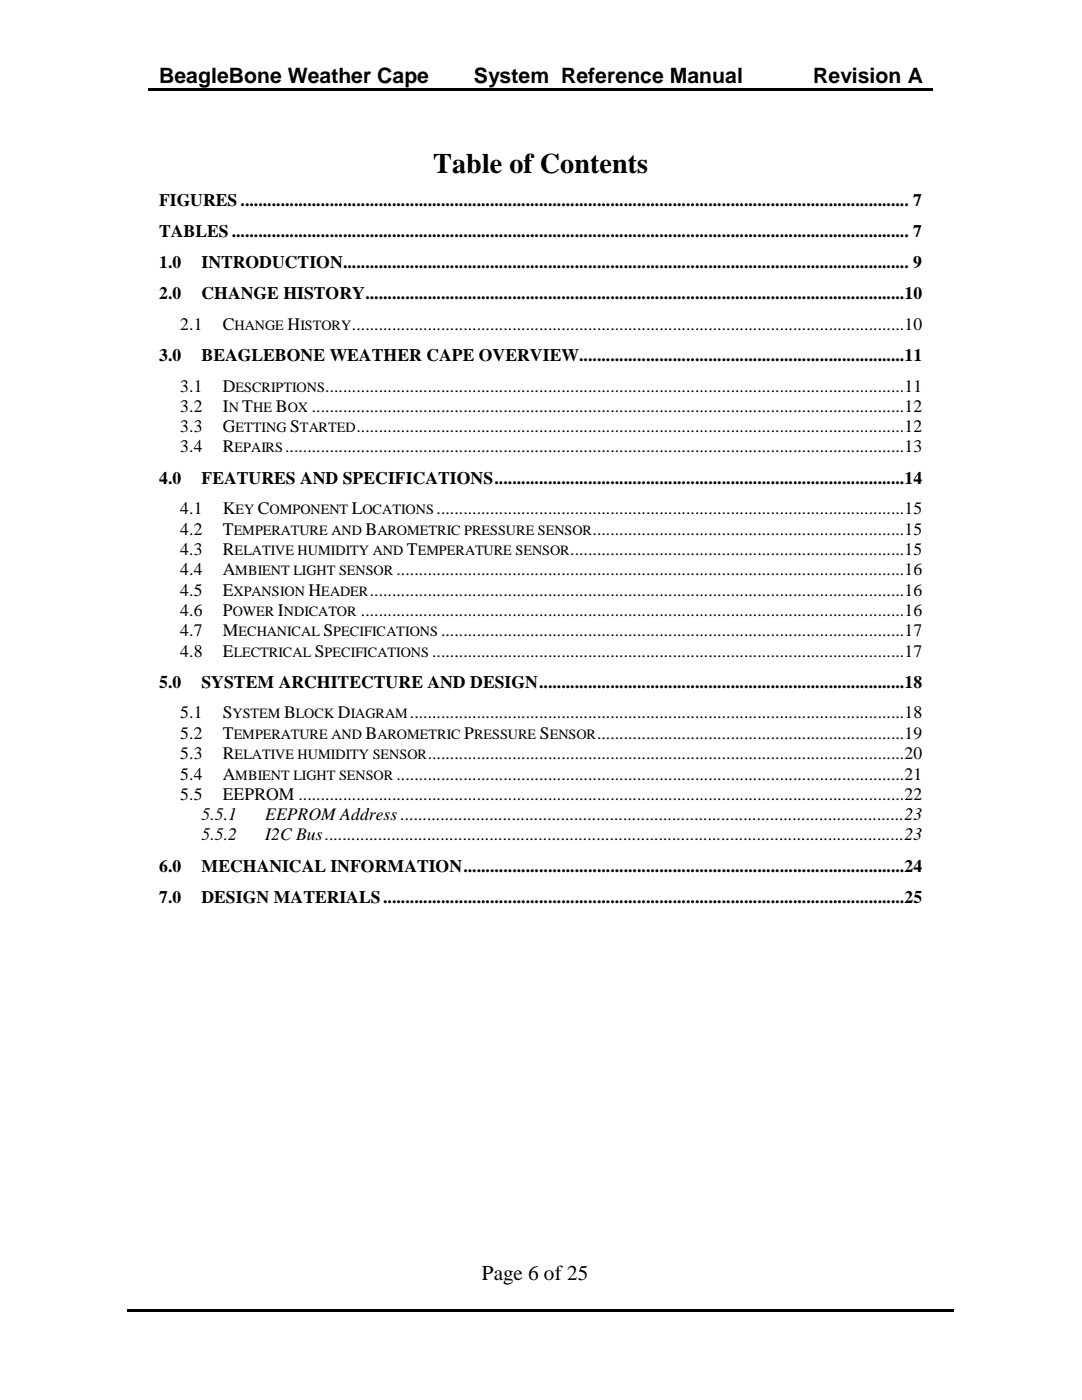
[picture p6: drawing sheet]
<svg xmlns="http://www.w3.org/2000/svg" width="216mm" height="279mm" viewBox="0 0 216 279" stroke-linecap="round" stroke-linejoin="round" font-family="sans-serif">
<defs><g id="words">
<text font-size="5.6" x="86.4" y="34.5">Table of Contents</text>
<g font-size="4.2">
<text x="31.7" y="16.6">BeagleBone Weather Cape</text>
<text x="94.6" y="16.6">System Reference Manual</text>
<text x="162.3" y="16.6">Revision A</text>
<text x="96.1" y="255.4">Page 6 of 25</text>
</g>
<g font-size="3.5">
<text x="31.7" y="41.2">FIGURES ...................................................................................................................................................... 7</text>
<text x="31.7" y="47.4">TABLES ........................................................................................................................................................ 7</text>
<text x="31.7" y="53.5">1.0</text>
<text x="40.2" y="53.5">INTRODUCTION............................................................................................................................... 9</text>
<text x="31.7" y="59.7">2.0</text>
<text x="40.2" y="59.7">CHANGE HISTORY .........................................................................................................................10</text>
<text x="36" y="65.8">2.1</text>
<text x="44.4" y="65.8">C</text>
<text x="57.4" y="65.8">H</text>
<text x="70.2" y="65.8">............................................................................................................................10</text>
<text x="31.7" y="72.1">3.0</text>
<text x="40.2" y="72.1">BEAGLEBONE WEATHER CAPE OVERVIEW.........................................................................11</text>
<text x="36" y="78.1">3.1</text>
<text x="36" y="82.2">3.2</text>
<text x="44.4" y="78.1">D</text>
<text x="44.4" y="82.2">I</text>
<text x="48.3" y="82.2">T</text>
<text x="55" y="82.2">B</text>
<text x="62.2" y="82.2">.....................................................................................................................................12</text>
<text x="64.9" y="78.1">..................................................................................................................................11</text>
<text x="36" y="86.2">3.3</text>
<text x="44.4" y="86.2">G</text>
<text x="57.9" y="86.2">S</text>
<text x="71.1" y="86.2">...........................................................................................................................12</text>
<text x="36" y="90.3">3.4</text>
<text x="44.4" y="90.3">R</text>
<text x="56.9" y="90.3">...........................................................................................................................................13</text>
<text x="31.7" y="96.6">4.0</text>
<text x="40.2" y="96.6">FEATURES AND SPECIFICATIONS ............................................................................................14</text>
<text x="36" y="102.7">4.1</text>
<text x="36" y="106.7">4.2</text>
<text x="44.4" y="102.7">K</text>
<text x="44.4" y="106.7">T</text>
<text x="51.5" y="102.7">C</text>
<text x="70.2" y="102.7">L</text>
<text x="72.9" y="106.7">B</text>
<text x="87.1" y="102.7">.........................................................................................................15</text>
<text x="118.2" y="106.7">......................................................................15</text>
<text x="36" y="110.8">4.3</text>
<text x="44.4" y="110.8">R</text>
<text x="81.2" y="110.8">T</text>
<text x="113.8" y="110.8">...........................................................................15</text>
<text x="36" y="114.8">4.4</text>
<text x="36" y="118.9">4.5</text>
<text x="44.4" y="114.8">A</text>
<text x="44.4" y="118.9">E</text>
<text x="61.6" y="118.9">H</text>
<text x="73.8" y="118.9">........................................................................................................................16</text>
<text x="79.1" y="114.8">..................................................................................................................16</text>
<text x="36" y="122.9">4.6</text>
<text x="44.4" y="122.9">P</text>
<text x="55.5" y="122.9">I</text>
<text x="72" y="122.9">..........................................................................................................................16</text>
<text x="36" y="127">4.7</text>
<text x="36" y="131.1">4.8</text>
<text x="44.4" y="127">M</text>
<text x="44.4" y="131.1">E</text>
<text x="62.8" y="131.1">S</text>
<text x="64.6" y="127">S</text>
<text x="86.2" y="131.1">..........................................................................................................17</text>
<text x="88" y="127">........................................................................................................17</text>
<text x="31.7" y="137.3">5.0</text>
<text x="40.2" y="137.3">SYSTEM ARCHITECTURE AND DESIGN ..................................................................................18</text>
<text x="36" y="143.4">5.1</text>
<text x="44.4" y="143.4">S</text>
<text x="56.7" y="143.4">B</text>
<text x="67.4" y="143.4">D</text>
<text x="81.8" y="143.4">...............................................................................................................18</text>
<text x="36" y="147.4">5.2</text>
<text x="44.4" y="147.4">T</text>
<text x="72.9" y="147.4">B</text>
<text x="92.6" y="147.4">P</text>
<text x="107.7" y="147.4">S</text>
<text x="119.1" y="147.4">.....................................................................19</text>
<text x="36" y="151.5">5.3</text>
<text x="36" y="155.6">5.4</text>
<text x="44.4" y="151.5">R</text>
<text x="44.4" y="155.6">A</text>
<text x="79.1" y="155.6">..................................................................................................................21</text>
<text x="85.3" y="151.5">...........................................................................................................20</text>
<text x="36" y="159.6">5.5</text>
<text x="44.4" y="159.6">EEPROM ........................................................................................................................................22</text>
<text x="40.2" y="163.7">5.5.1</text>
<text x="40.2" y="167.7">5.5.2</text>
<text x="52.9" y="163.7">EEPROM Address .................................................................................................................23</text>
<text x="52.9" y="167.7">I2C Bus ..................................................................................................................................23</text>
<text x="31.7" y="174">6.0</text>
<text x="40.2" y="174">MECHANICAL INFORMATION ...................................................................................................24</text>
<text x="31.7" y="180.2">7.0</text>
<text x="40.2" y="180.2">DESIGN MATERIALS .....................................................................................................................25</text>
</g>
<g font-size="2.8">
<text x="46.8" y="65.8">HANGE</text>
<text x="59.9" y="65.8">ISTORY</text>
<text x="45.6" y="82.2">N</text>
<text x="47" y="78.1">ESCRIPTIONS</text>
<text x="50.5" y="82.2">HE</text>
<text x="57.4" y="82.2">OX</text>
<text x="47" y="86.2">ETTING</text>
<text x="59.9" y="86.2">TARTED</text>
<text x="46.8" y="90.3">EPAIRS</text>
<text x="46.7" y="106.7">EMPERATURE AND</text>
<text x="47" y="102.7">EY</text>
<text x="53.8" y="102.7">OMPONENT</text>
<text x="72.3" y="102.7">OCATIONS</text>
<text x="75.3" y="106.7">AROMETRIC PRESSURE SENSOR</text>
<text x="46.8" y="110.8">ELATIVE HUMIDITY AND</text>
<text x="83.4" y="110.8">EMPERATURE SENSOR</text>
<text x="46.6" y="118.9">XPANSION</text>
<text x="46.9" y="114.8">MBIENT LIGHT SENSOR</text>
<text x="64.1" y="118.9">EADER</text>
<text x="46.4" y="122.9">OWER NDICATOR</text>
<text x="46.7" y="131.1">LECTRICAL</text>
<text x="47.6" y="127">ECHANICAL</text>
<text x="64.8" y="131.1">PECIFICATIONS</text>
<text x="66.5" y="127">PECIFICATIONS</text>
<text x="46.4" y="143.4">YSTEM</text>
<text x="59.1" y="143.4">LOCK</text>
<text x="70" y="143.4">IAGRAM</text>
<text x="46.7" y="147.4">EMPERATURE AND</text>
<text x="75.3" y="147.4">AROMETRIC</text>
<text x="94.6" y="147.4">RESSURE</text>
<text x="109.7" y="147.4">ENSOR</text>
<text x="46.8" y="151.5">ELATIVE HUMIDITY SENSOR</text>
<text x="46.9" y="155.6">MBIENT LIGHT SENSOR</text>
</g>
</g></defs>
<path d="M29.6 17.6h60.9v.5h-60.9zM90.3 17.6h.5v.5h-.5zM90.8 17.6h61.6v.5h-61.6zM152.1 17.6h.6v.5h-.6zM152.7 17.6h33.4v.5h-33.4zM25.3 261.3h64.4v.5h-64.4zM89.5 261.3h.5v.5h-.5zM90 261.3h33.8v.5h-33.8zM123.6 261.3h.5v.5h-.5zM124.1 261.3h66.2v.5h-66.2z" fill="#000"/>
<use href="#words"/>
</svg>
